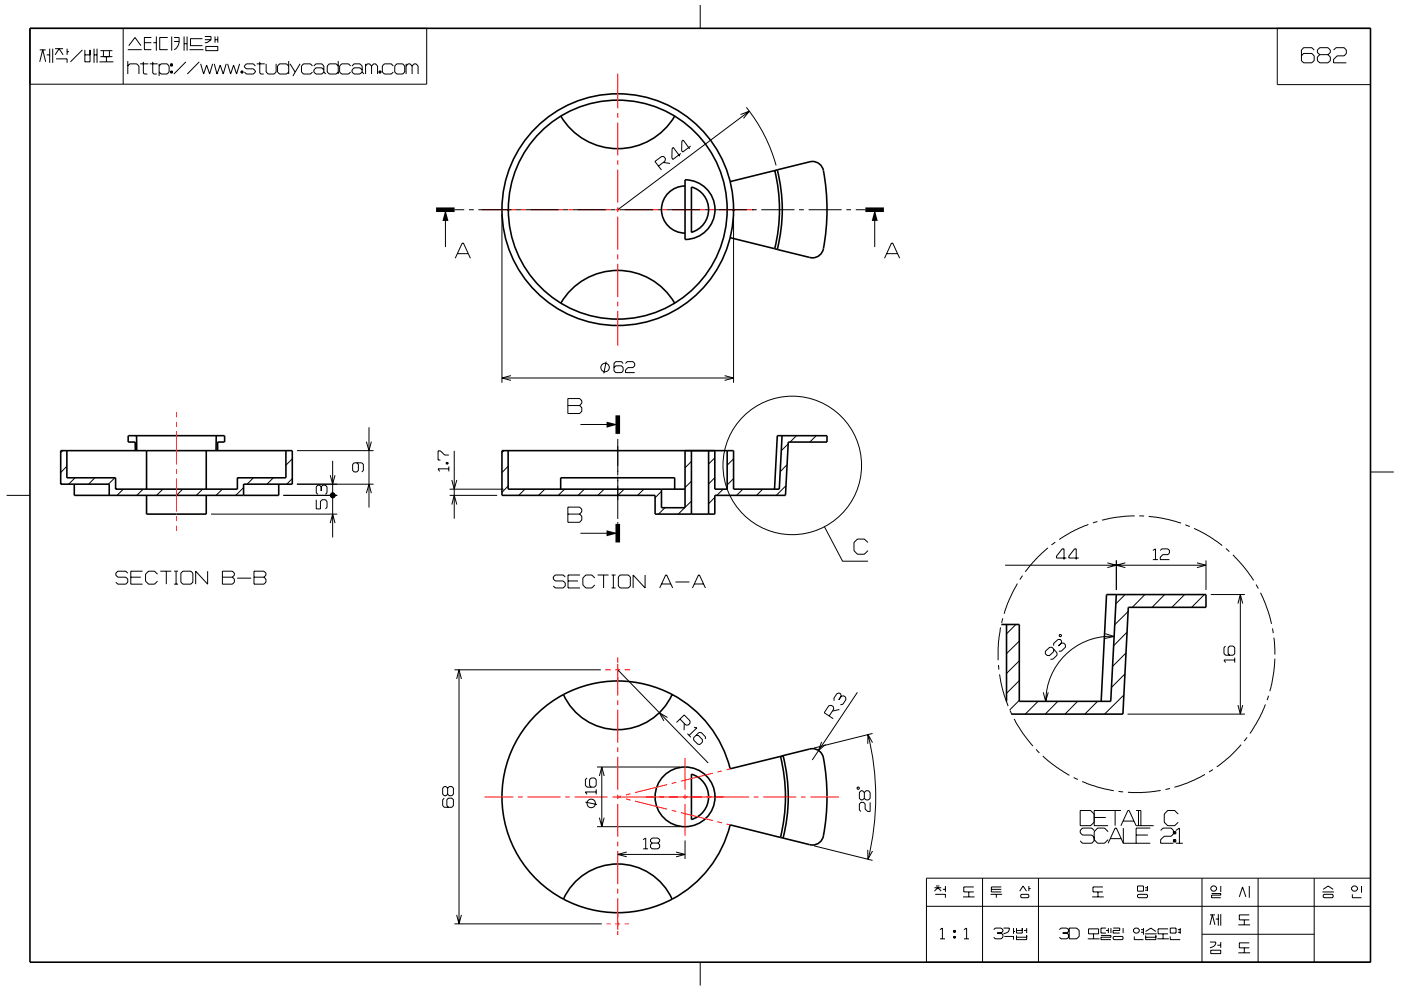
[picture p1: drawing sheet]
<svg xmlns="http://www.w3.org/2000/svg" width="297mm" height="210mm" viewBox="0 0 297 210" stroke-linecap="round" stroke-linejoin="round" font-family="sans-serif">
<g fill="none" stroke="#000" stroke-width=".21">
<path d="M6.3 6h84.2v11.9h-84.2zM8.4 10.6h1.3M8.4 13.1l.7-2.5 .6 2.5M9.9 11.6h.6M10.5 10.3v3M11.2 10.3v3M11.7 10.3h1.7M11.7 11.6l.8-1.3 .9 1.3M11.9 12.5h2.3v.8M14.2 10.3v1.3M14.2 11h.4M17.5 10.6l-2.6 2.5"/>
<path d="M18 11.6h1.1M18 10.6v2.5h1.1v-2.5M19.9 11.6h.7M19.9 10.3v3M20.6 10.3v3M21.1 13.1h2.9M21.3 10.7h2.5M21.3 12h2.5M21.9 10.7v1.3M22.6 12v1.1M23.2 10.7v1.3M26.1 6v11.9"/>
<path d="M27.1 10.5h3M27.1 14l.4-.5h1.5l.5 .5v1.7M27.1 13v2.7M27.3 9.7l1.3-1.7 1.3 1.7M29.7 13.5h1.8M30.4 13.1v2.4l.2 .2h.6M30.6 9.1h1.5M31.8 13.5h1.6M32.1 8h-1.5v2.5h1.5M32.4 13.1v2.4l.2 .2h.6M32.5 9.1h.6M33.1 7.7v3"/>
<path d="M33.7 14l.5-.5h1.2l.5 .5v1.3l-.5 .4h-1.2l-.5-.4M33.7 13.5v2.6M35.6 8h-1.7v2.5h1.7M36.2 13.5h.4v.5h-.4zM36.2 15.1h.4v.4h-.4zM36.4 13.5v.5M36.4 15.1v.4M36.4 7.7v3M36.9 8h1.1a2.28 2.28 0 0 1-1.1 2.5M36.9 8.8h1.1M39 7.7v3M39 9.3h.7"/>
<path d="M39.4 13.1l-2.5 2.6M39.7 7.7v3M40.2 10.5h2.9M42.2 13.1l-2.5 2.6M42.5 13.5l.7 2.2 .6-1.9 .6 1.9 .7-2.2M42.9 8.2h-2.5v1.5h2.5M43.4 7.7h1.3v.7M43.4 8.4h1.3M43.6 9.9h2.6v.8h-2.6zM44.7 8.4l-.8 .7h-.5M45.4 13.5l.6 2.2 .7-1.9 .6 1.9 .7-2.2M45.6 7.7v1.4"/>
<path d="M45.6 8.4h.6M46.2 7.7v1.4M48.3 13.5l.6 2.2 .6-1.9 .7 1.9 .6-2.2M51.1 15.1h.4v.4h-.4zM51.3 15.1v.4M54.1 14l-.4-.5h-1.5l-.4 .5v.2l.4 .4h1.5l.4 .5v.2l-.4 .4h-1.5l-.4-.4M54.4 13.5h1.7M55.1 13.1v2.4l.2 .2h.6M56.4 13.5v1.8l.5 .4h1.2l.4-.4v-1.8M61.2 14l-.5-.5h-1.4l-.5 .5v1.3l.5 .4h1.4l.5-.4M61.2 13v2.7M61.5 13.5l1.1 1.8"/>
<path d="M63.6 13.5l-1.5 2.6M66.3 14l-.5-.5h-1.5l-.4 .5v1.3l.4 .4h1.5l.5-.4M66.5 14l.5-.5h1.2l.5 .5v1.3M68.7 14.9l-.5-.5h-1.2l-.5 .5v.4l.5 .4h1.2l.5-.4M68.7 15.3l.4 .4M71.7 14l-.4-.5h-1.5l-.4 .5v1.3l.4 .4h1.5l.4-.4M71.7 13v2.7M74.3 14l-.4-.5h-1.5l-.4 .5v1.3l.4 .4h1.5l.4-.4M74.6 14l.5-.5h1.2l.5 .5v1.3M76.8 14.9l-.5-.5h-1.2l-.5 .5v.4l.5 .4h1.2l.5-.4M76.8 15.3l.4 .4M77.5 14l.4-.5h.5l.4 .5"/>
<path d="M77.5 13.5v2.2M78.8 14l.4-.5h.4l.4 .5v1.7M78.8 14v1.7M80.3 15.1h.5v.4h-.5zM80.6 15.1v.4M83.4 14l-.4-.5h-1.5l-.4 .5v1.3l.4 .4h1.5l.4-.4M84.1 13.5h1.3l.4 .5v1.3l-.4 .4h-1.3l-.4-.4v-1.3zM86.1 14l.4-.5h.4l.5 .5M86.1 13.5v2.2M87.4 14l.4-.5h.4l.4 .5v1.7M87.4 14v1.7M148.5 1.1v4.9"/>
<path d="M270.8 6h19.8v11.9h-19.8zM278.6 10.6l-.5-.5h-1.7l-.5 .5v2.3l.5 .4h1.7l.5-.4v-1.1l-.5-.5h-1.7l-.5 .5M279.8 11.6l-.5-.5v-.5l.5-.5h1.8l.5 .5v.5l-.5 .5M279.8 11.6l-.5 .5v.8l.5 .4h1.8l.5-.4v-.8l-.5-.5M279.8 11.6h1.8M282.7 10.6l.6-.5h1.7l.5 .5v.7l-.5 .5h-1.5l-.8 .8v.7h2.8M139.6 35.2l1.4-1 .1-.5-.3-.5h-.5l-1.4 1 1.3 1.9M140.6 34.5l1.5 .2M144.4 32.6l-1.7 1.2-.2-.3v-2l.2-.2 1.4 1.8M146.4 31l-1.7 1.3-.2-.3 .1-2.1 .3-.2 1.3 1.9M157 24.3l1.9-.7-1.3 1.5M158.2 22.8a34.1 34.1 0 0 1 6.3 12.3"/>
<path d="M158.9 23.6l-27.9 20.9M94.4 44.5v7.9M96.4 44.5h2M96.5 54.8l1.5-3.2h.3l1.4 3.2M97 53.8h2.2M99.4 44.5h1.1M101.4 44.5h7.1M106.4 45.5v35.7M109.4 44.5h1M111.4 44.5h7.1M119.4 44.5h1M121.5 44.5h6.9"/>
<path d="M129.5 44.5h.9M131.4 44.5h7M139.4 44.5h1M141.4 44.5h7M149.4 44.5h1M151.4 44.5h7.1M155.5 45.5v35.7M159.4 44.5h1M161.4 44.5h7M169.4 44.5h1M171.4 44.5h7M179.4 44.5h1"/>
<path d="M181.4 44.5h2.1M185.5 44.5v7.9M187.5 54.8l1.5-3.2h.3l1.5 3.2M188 53.8h2.2M108.3 79.7l-1.9 .5 1.9 .5M128.5 76.7l-.5 2.5M132.1 77.1l-.3-.4h-1.2l-.4 .4v1.5l.4 .4h1.2l.3-.4v-.6l-.3-.4h-1.2l-.4 .4M132.6 77.1l.4-.4h1.2l.4 .4v.5l-.4 .4h-1.1l-.5 .5v.5h2M153.6 79.7l1.9 .5-1.9 .5M13.3 95.6l-.4 .4M14.2 98.9l-1.3 1.3M62 97.3l-1.4 1.4"/>
<path d="M62.9 95.6h16.3M70.5 97.7v6.9M75.6 98.2l.4 .3v1.3l-.4 .3h-.5l-.3-.3v-1.3l.3-.3h1.6l.3 .3v1.3l-.3 .3M77.7 93.7l.5 1.9 .5-1.9M78.2 90.6v17.1M94.6 98.1h.4v.3h-.4zM94.6 98.3h.4M95.2 99.4h-2.3l.3 .6M95.2 98.9v1.1M95.2 96.5h-.9l-.9-.9h-.5v2h.5M96.3 95.6v14.4M106.4 80.2h49.1"/>
<path d="M106.8 95.6l-.4 .4M107.7 98.9l-1.3 1.3M120.4 84.5h2.5l.5 .5v.5l-.5 .5 .5 .5v.7l-.5 .5h-2.5zM120.4 86h2.5M123.1 90h7.9M131 92v.1M131 93.1v7.7M146.6 97.9l-1.4 1.3M151.5 97.1l-1.3 1.3M155.5 97.3l-1.3 1.4M166.8 98.6l-1.4 1.4M167.1 94.2l-1.5 1.4"/>
<path d="M168.9 92.4l-1.4 1.4M173.1 92.4l-1.4 1.4M1.4 105.1h4.9M15.9 101.3l-1.3 1.4M20.1 101.3l-1.3 1.4M24.3 101.3l-1.3 1.4M26.2 103.8l-1.4 1.3M30.3 103.8l-1.3 1.3M34.5 103.8l-1.3 1.3M38.7 103.8l-1.3 1.3M43 103.8l-1.4 1.3M44.7 109h26.8"/>
<path d="M47.2 103.8l-1.4 1.3M51.6 103.4l-1.6 1.7M53.7 101.3l-1.3 1.4M58 101.3l-1.4 1.4M60.1 105.1h11.4M62 101.5l-1.2 1.2M62.9 102.7h16.3M67.1 106v1.9h.8v-1.5l.4-.4h.7l.3 .4v1.2l-.3 .3M68.1 103.2l-.3-.3h-.4l-.3 .3v1.3l.3 .4M68.1 103.2l.3-.3h.6l.3 .3v1.3l-.3 .4M68.1 103.2v.9M70 100.8l.5 1.9 .5-1.9"/>
<path d="M70 111l.5-2 .5 2M70.5 105.6v8.4M77.7 104.6l.5-1.9 .5 1.9M95.3 105.1h10.1M95.3 103.8h11.5M95.8 107l.5-1.9 .6 1.9M95.8 101.8l.5 1.9 .6-1.9M107.7 103.1l-1.3 1.3M111.3 103.8l-1.3 1.3M115.5 103.8l-1.3 1.3M119.7 103.8l-1.3 1.3M120.4 109h2.5"/>
<path d="M120.4 107.6h2.5l.5 .4v.5l-.5 .5 .5 .5v.8l-.5 .5h-2.5zM123.1 113.1h7.9M123.9 103.8l-1.3 1.3M128.1 103.8l-1.4 1.3M131 101.1v9M131 110.7v.4M132.3 103.8l-1.3 1.3M136.5 103.8l-1.3 1.3M140.2 104.2l-1.3 1.4M141 107.7l-1.4 1.3M145.2 107.7l-1.4 1.3M146.6 102.1l-1.4 1.3"/>
<path d="M146.6 106.3l-1.4 1.3M151.5 105.5l-1.3 1.3M151.5 101.3l-1.3 1.4M153.3 103.8l-1.3 1.3M155.5 101.5l-1.3 1.4M157.5 103.8l-1.3 1.3M161.7 103.8l-1.3 1.3M166.6 103l-2 2.1M174.8 111.7l3.8 7.3h5.4M184 115.1l-.7-.8h-1.5l-.7 .8v1.7l.7 .8h1.5l.7-.8M213.1 119.9h42.6M222.2 116.2l-2.2 2-2.6 3.1"/>
<path d="M223.7 115l-.8 .6M226.1 118.4h-2.1v-.4l1.2-1.6h.4v2.3M228.7 118.4h-2.1v-.4l1.2-1.6h.4v2.3M230.8 111.2l-2.8 1.2-3.4 2M232.7 110.6l-1 .3M234.8 119.4l1.9 .5-1.9 .5M236.7 118.9v6.2M238.6 119.4l-1.9 .5 1.9 .5M240.6 109.4l-3.8 .3-3.2 .6M241.6 109.4l1 .1M243.5 109.5l3.3 .5 3.6 1M244.4 116.7l.6-.3v2.3"/>
<path d="M244.4 118.7h1.1M246 116.7l.3-.3h1.3l.3 .3v.6l-.3 .3h-1.1l-.5 .6v.5h1.9M251.3 111.3l1 .4M253.2 112.1l3.3 1.7 2.6 1.9M253.8 119.4l1.9 .5-1.9 .5M255.7 118.9v6.2M259.9 116.3l.7 .7M261.4 117.7l2.7 2.9 1.7 2.5M290.6 100.1h4.9M27.1 121.6l-.4-.4h-1.7l-.4 .4v.4l.4 .4h1.7l.4 .4v.7l-.4 .4h-1.7l-.4-.4M27.7 122.4h2.1M30.2 121.2h-2.5v2.7h2.5"/>
<path d="M33.4 121.8l-.6-.6h-1.3l-.6 .6v1.5l.6 .6h1.3l.6-.6M34 121.2h2.3M35.3 121.2v2.7M36.9 121.2h.9M36.9 123.9h.9M37.3 121.2v2.7M38.3 121.6l.5-.4h1.7l.4 .4v1.9l-.4 .4h-1.7l-.5-.4zM44 121.2v2.7l-2.5-2.7v2.7M47.2 121.2h2.1l.4 .4v.4l-.4 .4 .4 .4v.7l-.4 .4h-2.1zM47.2 122.4h2.1M50.3 122.6h3M53.8 121.2h2.2l.4 .4v.4l-.4 .4 .4 .4v.7l-.4 .4h-2.2z"/>
<path d="M53.8 122.4h2.2M119.8 122.4l-.4-.4h-1.7l-.4 .4v.4l.4 .4h1.7l.4 .4v.7l-.4 .4h-1.7l-.4-.4M120.4 123.2h2.1M123 122h-2.6v2.7h2.6M126.1 122.6l-.6-.6h-1.3l-.6 .6v1.5l.6 .6h1.3l.6-.6M126.7 122h2.3M128 122v2.7M129.7 122h.8M129.7 124.7h.8M130 122v2.7M131.5 122h1.7l.4 .4v1.9l-.4 .4h-1.7l-.4-.4v-1.9zM136.8 122v2.7l-2.6-2.7v2.7"/>
<path d="M139.9 124.7l1.2-2.7h.2l1.3 2.7M140.3 123.9h1.9M143.2 123.4h3M146.8 124.7l1.3-2.7h.2l1.3 2.7M147.2 123.9h1.9M212.2 133.1l-.5 3.5-.1 3.4M212.6 131.1l-.2 1M215.4 132.5l-2 1.9M215.7 123.8l-2 4-.8 2.4M216.1 136l-2.7 2.6M216.8 122.1l-.6 .8M223.4 137.7v.5l-.9 .9-.5-.1-.4-.4 .1-.5 .8-.8h.6l1 1.2v.5l-.9 .8h-.5"/>
<path d="M224.6 134.7l.3-.1 .1 .3-.3 .1zM225 136.4v-.5l-.2-.3h-.5l-.9 .9v.4M225 136.4l-.6 .6M225 136.4h.5l.4 .4v.5l-.9 .8h-.5M234.4 134.4l1.8 .6-1.9 .4M236.2 135a13.7 13.7 0 0 0-14.5 13.8M238.5 126.1l-1.9 2M238.7 138.5l-2.8 2.8M239 134.1l-2.9 2.8M239.2 129.7l-2.9 2.8M242.7 126.1l-2.6 2.7M246.9 126.1l-2.6 2.7"/>
<path d="M251.2 126.1l-2.7 2.7M255.4 126.1l-2.8 2.7M256.7 126.1h7.2M259.8 137l-.3 .4v1.2l.3 .4h1.6l.4-.4v-1.2l-.4-.4h-.7l-.3 .4v1.2l.3 .4M261.8 140h-2.3l.3 .5M261.8 139.5v1M262.5 128l.5-1.9 .5 1.9M263 126.1v25.4M266.3 124l.5 .8M267.2 125.7l1.8 4.4 .6 2.2M269.8 133.3l.2 1M270.1 135.3l.2 3.5"/>
<path d="M270.3 139.7l-.2 2.7-.9 4.2M96.4 142.1h31M96.8 144l.5-1.9 .5 1.9M97.3 142.1v53.9M131 142.1l19.2 19.7M141.5 152.2l-1.7-1 1 1.7M144.2 152.5l1.2 1.3h.5l.4-.4v-.5l-1.2-1.3-1.7 1.6M145.1 153.4l-.1 1.5M145.8 155.6l.7 .8M147.2 154.3l.5 .1-1.6 1.6M147.6 156h.5l.8 .9v.5l-.5 .5h-.4l-.9-.9v-.5l1.1-1.1h.5l.9 .9v.5M174.2 157.3l-.7 1.9 1.5-1.3"/>
<path d="M175.8 151.8l1-1.4-.1-.5-.5-.3-.5 .1-.9 1.5 1.9 1.2M178 150.5l-1.5 .3M178.3 147.7v-.5l-.3-.2-.5 .1-.7 1 .1 .5M178.3 147.7l-.5 .7M178.3 147.7l.6-.1 .4 .3 .1 .5-.7 1-.5 .1M181.8 146.9l-9.6 14.3M184 155.8a54.6 54.6 0 0 1 .1 26.4M185 155.6l-12.4 3.1M185 157.5l-1-1.7v2M211.7 141.1l.1 .9M211.9 143l.8 3.7 1 3.1M214.1 150.7l.4 .9"/>
<path d="M215 152.5l2 3.2 2 2.5M216.1 144.4l-2.7 2.7M216.1 140.2l-2.7 2.6M216.1 148.5l-2 2.1M219.7 159l.7 .7M220.1 148.8l-2.7 2.7M221.2 146.8l.5 2 .5-2M224.3 148.8l-2.7 2.7M228.5 148.8l-2.7 2.7M232.7 148.8l-2.7 2.7M238.3 147.4l-4.1 4.1M238.5 143l-2.8 2.8"/>
<path d="M239.1 151.5h24.8M262.5 149.6l.5 1.9 .5-1.9M263.1 157.9l-2.4 2.6-2.7 2.1M264.4 156.4l-.6 .8M268.3 149.4l-1.2 2.8-2.1 3.4M268.9 147.6l-.3 .9M94.2 169.3l-.3 .3v1.3l.3 .3h1.6l.3-.3v-1.3l-.3-.3h-.7l-.4 .3v1.3l.4 .3M94.9 167.2l-.3-.4h-.4l-.3 .4v1.2l.3 .4h.4l.3-.4M94.9 167.2l.3-.4h.6l.3 .4v1.2l-.3 .4h-.6l-.3-.4M94.9 167.2v1.2M124.1 170.1l2.5 .5M124.5 165l-.4 .4v1.2l.4 .4h1.6l.3-.4v-1.2l-.3-.4h-.8l-.3 .4v1.2l.3 .4"/>
<path d="M126.4 168h-2.3l.4 .5M126.4 167.4v1.1M126.6 175.3h17.6M126.6 162.7h17.6M127.1 173.4l.5 1.9 .5-1.9M127.1 164.6l.5-1.9 .5 1.9M127.6 162.7v12.6M136.4 178.1l.5-.3v2.2M138.3 178.8l-.4 .4v.5l.4 .3h1.2l.4-.3v-.5l-.4-.4M138.3 178.8l-.4-.3v-.4l.4-.3h1.2l.4 .3v.4l-.4 .3M138.3 178.8h1.2M145.2 178.3v3.9"/>
<path d="M172.6 179.4l12.4 3.1M181.7 167.1l.3-.2 .2 .4-.3 .1zM183.3 168.1l-.4-.4h-.4l-.3 .4v1.2l.3 .4h.4l.4-.4M183.3 168.1l.3-.4h.5l.4 .4v1.2l-.4 .4h-.5l-.3-.4M183.3 168.1v1.2M184.5 170.2v1.9h-.5l-.6-.5v-1.1l-.3-.3h-.6l-.3 .3v1.3l.3 .3M221.1 160.4l2.9 2.3 2.7 1.8M227.6 164.9l.9 .4M229.4 165.8l3.3 1.2 3.4 .7M232 172.7l-.8-.8h-2.2v3.2h2.2l.8-.7M232 178.1l.7 .8h1.5l.7-.8M232 176.1l-.5-.5h-2l-.5 .5v.5l.5 .5h2l.5 .5"/>
<path d="M232 173.4h2.4M234.9 176.4l-.7-.8h-1.5l-.7 .8v1.9l-.5 .6h-2l-.5-.6M234.9 178.9l1.5-3.3h.3l1.5 3.3M235.5 177.9h2.2M236.4 171.9v3.2M237.1 167.8l1 .2M237.7 171.9h-5.7v3.2h2.9M237.7 175.1l1.4-3.2h.3l1.5 3.2h3.7M238.2 178.9h5.7M238.2 175.6v3.3M238.2 174.2h2.2M240.9 171.9h1v3.2"/>
<path d="M240.9 177.1h2.5M241.4 171.9v3.2M243.9 175.6h-3v3.3M246.1 167.6l-3.2 .5h-3.8M246.1 176.1l.5-.5h1.7l.5 .5v.8M248.1 167.3l-1 .2M248.8 178.1h.5v.5h-.5zM248.8 176.4h.5v.5h-.5M248.8 176.9l-.5 .5h-1.5l-.7 .7v.8h2.7M249 176.4v.5M249 178.1v.5M249.3 178.9h1.5"/>
<path d="M249.3 176.1l.8-.5v3.3M249.8 172.7l-.8-.8h-1.4l-.8 .8v1.7l.8 .7h1.4l.8-.7M255.5 164.2l-3.6 1.8-2.9 1M257.2 163.2l-.9 .5M96.4 196h31.2M96.8 194l.5 2 .5-2M131 181.2h14.2M132.9 180.7l-1.9 .5 1.9 .5M136.4 180h1M143.3 180.7l1.9 .5-1.9 .5M184 180.2v2l1-1.7M196.4 186.3h94.2v17.8h-94.2z"/>
<path d="M196.4 192.2h94.2M198.1 188.3h1.5M198.1 189l.7-.7 .8 .7M198.3 189.7h2.1v.7M198.5 187.9h.7M199.3 197.2l.5-.4v2.3M199.3 199.1h1.1M199.9 188.6h.5M200.4 187.9v1.3M202.2 198.6h.4v.4h-.4zM202.2 197.4h.4v.3h-.4zM202.4 197.4v.3"/>
<path d="M202.4 198.6v.4M204.2 190.2h2.4M204.4 199.1h1M204.4 197.2l.5-.4v2.3M205.4 189.2v1M206.5 188.1h-2.2v1.1h2.2M208.3 186.3v17.8M210 189.7h2.5M210.2 188.6h2.1M210.7 197.2l.3-.4h1.3l.3 .4v.4l-.3 .3M211.2 189.7v.7M211.4 197.9h.9"/>
<path d="M212.3 197.9l.3 .3v.6l-.3 .3h-1.3l-.3-.3M212.3 188.1h-2.1v1.1h2.1M212.8 196.8h1.2a1.11 1.11 0 0 1-1.2 1.3M212.9 198.6h2v.7M214.9 196.8v1.3M214.9 197.6h.3M215.5 197.4h1.2M215.5 196.8v1.1h1.2v-1.1M215.5 198.4v.9h2.2v-.9M215.5 198.8h2.2M216.2 189l.7-1.1 .7 1.1M216.6 189.7h1.4l.1 .2v.3l-.1 .2h-1.4l-.2-.2v-.3z"/>
<path d="M217.1 197.4h.6M217.7 196.8v1.1M218.1 187.9v1.1M218.1 188.5h.4M220.2 186.3v17.8M224.6 197.2l.4-.4h1.2l.4 .4v.4l-.4 .3M225.3 197.9h.9M226.2 197.9l.4 .3v.6l-.4 .3h-1.2l-.4-.3M226.7 196.8h1.6l.5 .6v1.2l-.5 .5h-1.6zM230.6 199.1h2.5M230.8 197h2.1v1.1h-2.1zM231.6 190.2h2.4"/>
<path d="M231.9 198.1v1M232.8 189.2v1M233.4 198.4h2.1v.4h-2.1v.5h2.1M233.8 188.1h-2.1v1.1h2.1M234.5 197.4h.5M234.5 196.8h-1.1v1.1h1.1M235 196.8v1.1M235.5 196.8v1.1M236 196.8h1.4v.6h-1.4v.5h1.4M236.2 198.6h1.7l.2 .2v.3l-.2 .2h-1.7l-.2-.2v-.3zM238.1 196.8v1.1M240.3 197.2l.4-.4h.5l.4 .4v.4l-.4 .3h-.5l-.4-.3z"/>
<path d="M240.5 198.6v.7h1.9M241.2 187.9h1.2v1.1h-1.2zM241.2 189.9l.2-.2h1.7l.2 .2v.3l-.2 .2h-1.7l-.2-.2zM241.9 197.2h.5M241.9 197.7h.5M242.4 196.8v1.4M242.7 198.1h2.5M242.8 188.3h.5M242.8 188.8h.5M242.9 198.4v.9h2.2v-.9M242.9 198.8h2.2M242.9 197.6l1.1-.8 1.1 .8"/>
<path d="M243.3 187.9v1.1M245.4 199.1h2.4M246.6 198.1v1M247.6 197h-2.1v1.1h2.1M248.1 198.6v.7h2.1M248.1 196.8h1.2v1.1h-1.2zM249.7 197.7h.5M249.7 197.2h.5M250.2 196.8v1.3M254.8 198.2h23.8M254.8 186.3v17.8M256.5 199.8h1.3a1.17 1.17 0 0 1-1.3 1.2"/>
<path d="M256.5 194h1.1M256.5 196.2l.5-2.2 .6 2.2M256.9 189.5h1.9v.4h-1.9v.5h1.9M257 187.9h.6l.3 .4v.3l-.3 .4h-.6l-.3-.4v-.3zM257.8 194.9h.5M258.3 193.9v2.4M258.8 187.9v1.3M258.8 199.8v1.2M258.8 193.9v2.4M262.5 196.2h2.5M262.8 190.2l.6-2.1 .8 2.1M263.8 195.1v1.1"/>
<path d="M264.9 187.9v2.5M264.9 194h-2.1v1.1h2.1M264.9 200h-2.1v1h2.1M266.7 186.3v17.8M278.6 186.3v17.8M280.4 189.2h2.4M280.5 189.9l.2-.2h1.8l.2 .2v.3l-.2 .2h-1.8l-.2-.2zM280.5 188.6l1.1-.7 1.1 .7M286.7 189.7v.7h2M286.9 187.9h.5l.4 .4v.3l-.4 .4h-.5l-.3-.4v-.3zM288.7 187.9v1.5M148.5 204.1v4.9"/>
<path d="M256.7 201.5h2.1v.8h-2.1zM258.1 200.5h.7M262.5 202.1h2.5M263.8 201v1.1"/>
<circle cx="128.3" cy="78" r=".9"/>
<circle cx="168" cy="98.7" r="14.7"/>
<circle cx="70.5" cy="105.1" r=".5"/>
<circle cx="125.3" cy="170.4" r=".92"/>
</g>
<g fill="none" stroke="#000" stroke-width=".34">
<path d="M6.4 6h284.2v198.1h-284.3zM118.9 24.6a14 14 0 0 0 24.1 0M145.2 38.1a6.3 6.3 0 0 1 6.4 6.4 6.3 6.3 0 0 1-6.4 6.3v-12.7M145.2 39.5a5 5 0 0 0-5 4.9 5 5 0 0 0 5 5M146.6 39.7a5 5 0 0 1 3.6 4.8 5 5 0 0 1-3.6 4.8zM164.3 36.1a34.5 34.5 0 0 1 0 16.6M164.8 36l-10 2.5M164.8 36a34.2 34.2 0 0 1 0 16.9M164.8 36l6.9-1.7a2.35 2.35 0 0 1 2.9 1.9 43.8 43.8 0 0 1-.2 17.1 2.33 2.33 0 0 1-2.7 1.3l-6.9-1.7M154.8 50.4l10 2.5M118.9 64.3a14 14 0 0 1 24.1 0M14.2 95.6v5.7h10.3v2.5h25.8v-2.5h10.3v-5.7"/>
<path d="M28.7 95.6v-1.8h-1.5v-1.4h20.4v1.4h-1.5v1.8M29 92.4v3.2M31.1 95.6v8.2M43.7 95.6v8.2M45.8 92.4v3.2M107.7 95.6v8.2h37.5M145.2 95.6v12.1h-5v-3.9M146.6 95.6v13.4M150.2 95.6v13.4M151.6 95.6v8.2h2.6v-8.2M165.8 92.4l-.6 11.4h-9.7v-8.2h-49.1v9.5h32.5v3.9h12.6l.1-3.9h14.9l.6-11.3h8.2v-1.4h-10.5l-.6 11.4M15.7 102.7v2.4h43.4v-2.4"/>
<path d="M23.2 102.7h-10.3v-7.1h49.1v7.1h-10.4v2.4M23.2 102.7v2.4M31.1 105.1v3.9h12.6v-3.9M143 103.7v-2.4h-24.1v2.5M213.4 132.5v16.3M236.7 126.1l-1.2 22.7h-19.4v-16.3h-3.8M119.5 147.3a12.6 12.6 0 0 0 11.5 7.5 12.6 12.6 0 0 0 11.5-7.5M119.5 147.3a24.6 24.6 0 0 0 0 43.4M119.5 147.3a24.6 24.6 0 0 1 35.3 15.8l11.2-2.8M233.5 148.8l1.1-22.7h21.1v2.7h-16.5l-1.1 22.7h-23.6M146.6 164.2a5 5 0 0 1 3.6 4.8 5 5 0 0 1-3.6 4.8zM165.5 177.6l-10.7-2.6a24.6 24.6 0 0 1-35.3 15.7"/>
<path d="M165.5 160.4a35.6 35.6 0 0 1 0 17.2M166 160.3a35.3 35.3 0 0 1 0 17.5l-.5-.2M166 160.3l5.7-1.4a2.34 2.34 0 0 1 2.9 1.8 43.8 43.8 0 0 1-.2 17.1 2.34 2.34 0 0 1-2.7 1.4l-5.7-1.4M119.5 190.7a12.6 12.6 0 0 1 11.5-7.4 12.6 12.6 0 0 1 11.5 7.4"/>
<circle cx="131" cy="44.5" r="24.6"/>
<circle cx="131" cy="44.5" r="23.2"/>
<circle cx="145.3" cy="169" r="6.3"/>
</g>
<g fill="none" stroke="#f00" stroke-width=".21">
<path d="M131 15.6v7.4M131 24v1M131 26v7M131 34v1M131 36v7M102.1 44.5h7.4M110.5 44.5h1M112.5 44.5h7M120.5 44.5h1M122.5 44.5h7M130.5 44.5h1M131 44v1"/>
<path d="M131 46v7M131 54v1M131 56v7M132.5 44.5h7M140.5 44.5h1M142.5 44.5h7M150.5 44.5h1M152.5 44.5h7.3M131 64v1M131 65.9v7.4M37.4 87.4v1.1M37.4 89.5v1"/>
<path d="M37.4 91.5v7M37.4 99.5v1M37.4 101.5v7M37.4 109.5v1M37.4 111.5v1.1M131 139.4v1.2M128.4 142.1h1.1M130.5 142.1h1M131 140.8v6.7M131 148.5v1M131 150.5v7M131 158.5v1"/>
<path d="M132.5 142.1h1.1M102.7 169h6.1M109.8 169h1M111.8 169h7M119.8 169h1M121.8 169h7M129.8 169h1M131 160.5v7M131 168.5v1M131 170.5v7M131 178.5v1M131.7 168.8l-.7 .2 .7 .2"/>
<path d="M131.8 169h27M132.7 169.5l1 .2M133.7 168.4l-1 .2M134.7 169.9l6.7 1.7M141.4 166.4l-6.7 1.7M142.4 171.9l1 .2M143.4 165.9l-1 .3M144.4 172.4l6.7 1.6M145.2 160.8v6.7M145.2 168.5v1M145.2 170.5v6.8M151.1 164l-6.7 1.7"/>
<path d="M152.1 174.3l1 .2M153.1 163.5l-1 .2M154 174.8l.8 .2M154.8 163.1l-.8 .2M159.8 169h1M161.8 169h7M169.8 169h1M171.8 169h6.1M128.6 196h.9M130.5 196h1M131 197.5v.8M131 180.5v7"/>
<path d="M131 188.5v1M131 190.5v6.7M132.5 196h.8"/>
</g>
<path d="M92.5 44.5h3.9M183.5 44.5h3.9M131 88.1v3.9M131 111.1v4" fill="none" stroke="#000" stroke-width=".97" stroke-linecap="butt"/>
<g fill="#000">
<path d="M94.4 44.5l.7 2.4h-1.3zM185.5 44.5l.6 2.4h-1.3zM128.6 89.4l2.4 .6-2.4 .7zM128.6 112.5l2.4 .6-2.4 .6z"/>
<circle cx="70.5" cy="105.1" r=".49"/>
</g>
</svg>
